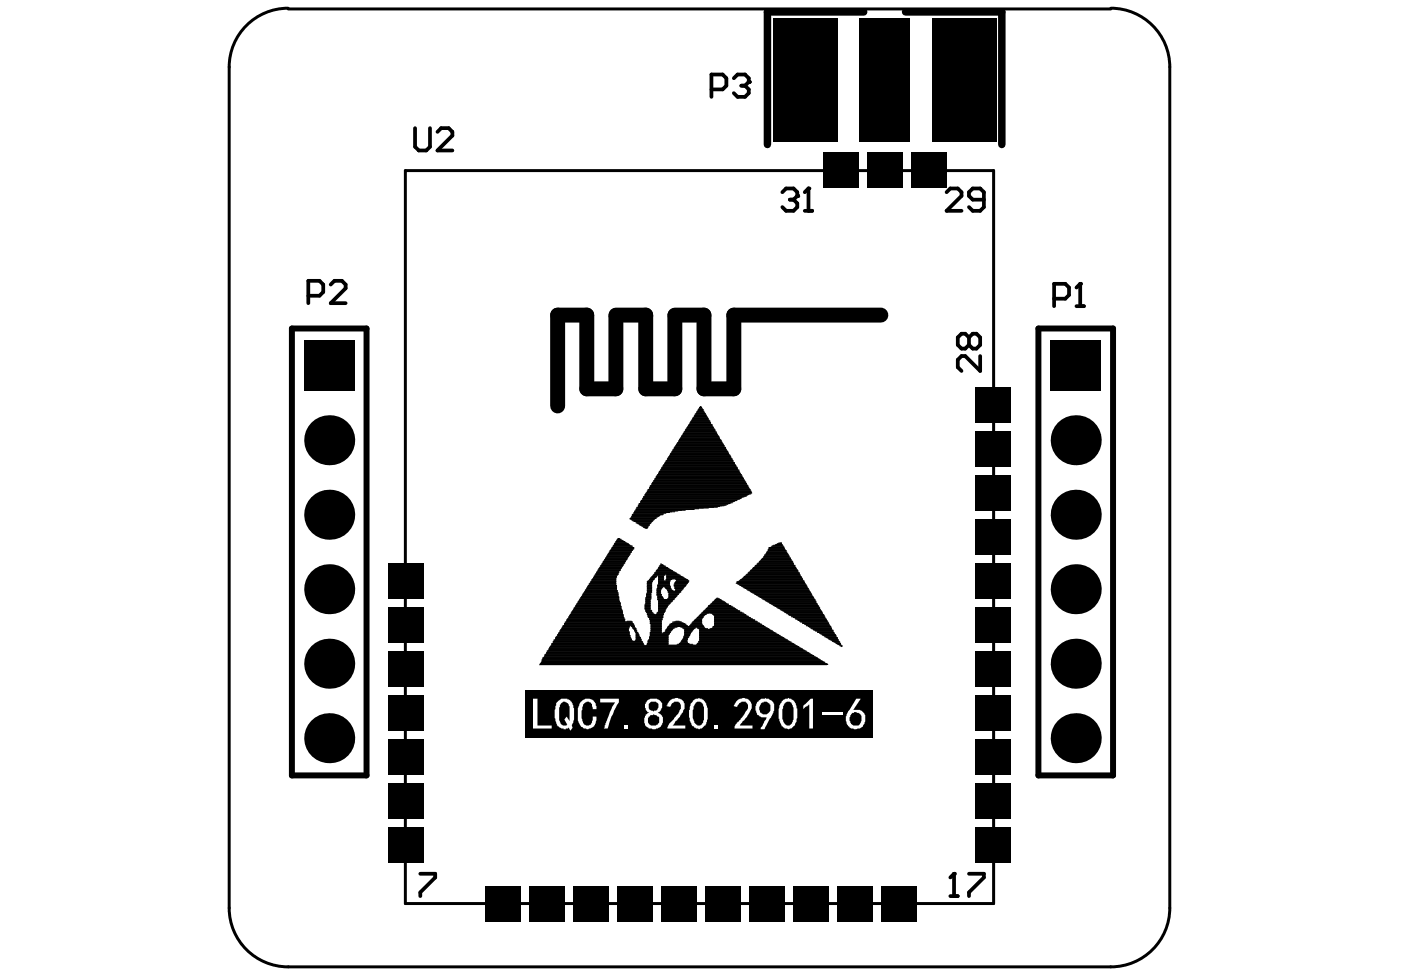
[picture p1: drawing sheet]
<svg xmlns="http://www.w3.org/2000/svg" width="289mm" height="202mm" viewBox="0 0 289 202" stroke-linecap="round" stroke-linejoin="round" font-family="sans-serif">
<g fill="#000">
<path d="M111.9 136.1h.8l-.8 .2h57.8l.9 .9h-59.4z"/>
<circle cx="154.4" cy="16.9" r=".38"/>
<circle cx="166.7" cy="38.9" r=".38"/>
<circle cx="164.4" cy="40.4" r=".38"/>
<circle cx="222.8" cy="58.5" r=".38"/>
<circle cx="196.8" cy="180.2" r=".38"/>
</g>
<path d="M127 65.3v14.9h-6v-15.2h-6v18.7M127 65h6.2v15.2h6v-15.1M139.2 65h6v15.2h6.1v-15.2h30.4" fill="none" stroke="#000" stroke-width="3.1"/>
<g fill="none" stroke="#000" stroke-width=".21">
<path d="M134.4 99.9h19.6M134.4 99.7h19.6M134.6 99.6h19.2M134.7 99.4h19.1M134.7 99.3h18.9M134.9 99.1h18.6M135 99h18.5M135 98.8h18.3M135.2 98.6h18.1M135.3 98.5h17.9M135.3 98.3h17.7M135.5 98.2h17.5"/>
<path d="M135.5 98h17.4M135.6 97.9h17.3M135.8 97.7h16.9M135.8 97.6h16.8M135.9 97.4h16.7M135.9 97.3h16.5M136.1 97.1h16.3M136.2 97h16.2M136.2 96.8h15.9M136.4 96.6h15.7M136.4 96.5h15.7M136.6 96.3h15.4"/>
<path d="M136.7 96.2h15.1M136.7 96h15.1M136.9 95.9h14.7M137 95.7h14.5M137 95.6h14.5M137.2 95.4h14.3M137.3 95.3h13.9M137.3 95.1h13.9M137.5 95h13.7M137.6 94.8h13.4M137.6 94.6h13.4M137.8 94.5h13.1"/>
<path d="M137.8 94.3h12.9M137.9 94.2h12.8M138.1 94h12.5M138.1 93.9h12.5M138.2 93.7h12.2M138.2 93.6h12.1M138.4 93.4h11.9M138.6 93.3h11.5M138.6 93.1h11.5M138.7 93h11.3M138.7 92.8h11.1M138.9 92.7h10.9"/>
<path d="M139 92.5h10.6M139 92.3h10.6M139.2 92.2h10.3M139.3 92h10M139.3 91.9h10M139.5 91.7h9.7M139.6 91.6h9.6M139.6 91.4h9.4M139.8 91.3h9.1M139.9 91.1h9M139.9 91h8.8M140.1 90.8h8.6"/>
<path d="M140.1 90.7h8.5M140.3 90.5h8.1M140.4 90.3h8M140.4 90.2h7.9M140.6 90h7.7M140.6 89.9h7.5M140.7 89.7h7.2M140.9 89.4h6.9M140.9 89.6h7M141 89.3h6.8M141 89.1h6.8M141.2 89h6.3"/>
<path d="M141.3 88.8h6.2M141.3 88.7h6.2M141.5 88.5h5.8M141.6 88.3h5.6M141.6 88.2h5.6M141.8 88h5.2M141.9 87.9h5M141.9 87.7h5M142.1 87.6h4.8M142.3 87.4h4.3M142.3 87.3h4.3M142.4 87.1h4.2"/>
<path d="M142.4 87h4M142.6 86.8h3.8M142.7 86.7h3.6M142.7 86.5h3.4M142.9 86.4h3.2M142.9 86.2h3M143 86h2.9M143.2 85.9h2.6M143.2 85.7h2.4M143.3 85.6h2.3M143.3 85.4h2.2M143.5 85.3h2"/>
<path d="M143.6 85.1h1.7M143.6 85h1.6M143.8 84.8h1.4M143.9 84.7h1.1M143.9 84.5h1.1M144.1 84.4h.8M144.3 84.2h.4M144.3 84h.4M144.4 83.9h.2M121.8 120h5.2M121.9 119.8h5.1M122.1 119.7h4.9"/>
<path d="M122.1 119.5h4.9M122.2 119.4h4.8M122.4 119.2h4.6M122.4 119.1h4.8M122.5 118.9h4.7M122.5 118.8h4.7M122.7 118.6h4.6M122.9 118.5h4.6M122.9 118.3h4.6M123 118.2h4.6M123 118h4.6M123.2 117.8h4.4"/>
<path d="M123.3 117.5h4.6M123.3 117.7h4.6M123.5 117.4h4.4M123.5 117.2h4.6M123.6 117.1h4.6M123.8 116.9h4.4M123.8 116.8h4.6M123.9 116.6h4.7M124.1 116.5h4.5M124.1 116.3h4.6M124.2 116.2h4.7M124.4 116h4.5"/>
<path d="M124.4 115.9h4.6M124.5 115.7h4.5M124.7 115.5h4.5M124.7 115.4h4.6M124.9 115.2h4.4M124.9 115.1h4.6M125 114.9h4.5M125.2 114.8h4.4M125.2 114.6h4.6M125.3 114.5h4.5M125.3 114.3h4.6M125.5 114.2h4.4"/>
<path d="M125.6 114h4.5M125.6 113.9h4.6M125.8 113.7h4.4M125.8 113.5h4.6M125.9 113.4h4.7M126.1 113.2h4.6M126.1 113.1h4.6M126.2 112.9h4.5M126.4 112.8h4M126.4 112.6h4M126.5 112.5h3.4M126.7 112.3h3.1"/>
<path d="M126.7 112.2h2.9M126.9 112h2.4M127 111.9h2M127 111.7h1.9M127.2 111.5h1.4M127.2 111.4h1M127.3 111.2h.8M127.5 111.1h.3M129.9 107.1h5.1M129.9 106.9h5.4M130.1 106.8h5.2M130.2 107.2h4.7"/>
<path d="M130.2 106.6h5.4M130.2 106.5h5.7M130.4 107.4h4.3M130.4 106.3h5.7M130.4 106.2h6.3M130.6 106h6.3M130.7 107.6h3.9M130.7 105.9h6.6M130.7 105.7h7.4M130.9 105.6h8.3M130.9 105.4h8.9M131 105.2h10.3"/>
<path d="M131.2 107.9h3M131.2 107.7h3.2M131.2 105.1h12M131.2 104.9h12.9M131.3 104.8h14.8M131.3 104.6h16.6M131.5 108h2.6M131.6 104.5h16.8M131.6 104.3h17.7M131.6 104.2h18.2M131.8 108.2h2.1M131.8 104h18.3"/>
<path d="M131.8 103.9h18.8M131.9 108.3h2M132.1 103.7h18.9M132.1 103.6h19.1M132.1 103.4h19.4M132.2 108.5h1.6M132.2 103.3h19.8M132.4 103.1h19.7M132.6 108.6h1M132.6 102.9h20M132.6 102.8h20.3M132.7 108.8h.9"/>
<path d="M132.7 102.6h20.3M132.7 102.5h20.8M132.9 102.3h21.1M133 108.9h.5M133 102.2h21.1M133 102h21.4M133.2 101.9h21.7M133.2 101.7h21.8M133.3 101.6h21.7M133.5 120h1.1M133.5 101.4h21.4M133.5 101.3h21.4"/>
<path d="M133.6 119.8h1M133.6 101.1h21.1M133.6 100.9h21.1M133.8 119.7h.9M133.9 119.5h1M133.9 100.8h20.7M133.9 100.6h20.5M133.9 100.5h20.5M134.1 119.4h.9M134.1 119.2h.9M134.1 100.3h20.2M134.1 100.2h20.2"/>
<path d="M134.2 119.1h1.1M134.4 118.9h1.1M134.4 100h19.7M134.6 118.8h.9M134.7 118.6h2.5M134.9 118.5h2.3M135 118.3h4.6M135 118.2h4.5M135.2 118h4M135.3 117.7h3.4M135.3 117.8h3.6M135.5 117.5h2.9"/>
<path d="M135.6 117.4h2.5M135.8 120h2.3M135.8 119.8h2.4M135.8 119.7h1.1M135.8 119.5h1.1M135.8 119.4h1.1M135.8 119.2h1.1M135.8 119.1h1.1M135.8 118.9h1.1M135.8 118.8h1.1M135.8 117.2h2.1M135.8 117.1h1.8"/>
<path d="M135.9 116.9h1.4M135.9 116.8h1.3M136.1 116.6h.8M136.2 116.5h.5M136.2 116.3h.2M137.3 119.7h.9M137.3 119.5h1.3M137.3 118.5h2.6M137.5 119.4h4M137.5 119.2h3.7M137.5 119.1h3.5M137.5 118.9h3.2"/>
<path d="M137.5 118.8h2.9M137.5 118.6h2.8M139.3 120h2.6M139.3 119.5h2.5M139.5 119.8h2.6M139.5 119.7h2.4M152 120h13.8M152.4 119.8h13.4M152.6 119.7h13.1M152.7 119.5h12.8M153 119.4h12.5M153.2 119.2h12.1"/>
<path d="M153.3 119.1h12M153.5 118.9h11.7M153.6 118.8h11.4M153.8 118.6h11.2M154 118.5h10.9M154.3 118.3h10.6M154.3 118.2h10.6M154.4 118h10.2M154.7 117.7h9.9M154.7 117.8h9.9M154.9 117.5h9.5M155.2 117.4h9.1"/>
<path d="M155.2 117.2h9.1M155.3 117.1h8.8M155.6 116.9h8.4M155.6 116.8h8.4M155.8 116.6h8.2M156.1 116.5h7.6M156.1 116.3h7.6M156.3 116.2h7.4M156.6 116h6.9M156.6 115.9h6.9M156.7 115.7h6.6M156.9 115.5h6.3"/>
<path d="M157 115.4h6.2M157.2 115.2h5.8M157.3 115.1h5.7M157.5 114.9h5.4M157.5 114.8h5.2M157.6 114.6h5.1M157.6 114.5h5M158 114.3h4.6M158 114.2h4.4M158.1 114h4.2M158.1 113.9h4.2M158.3 113.7h3.8"/>
<path d="M158.4 113.5h3.7M158.4 113.4h3.6M158.6 113.2h3.2M158.6 113.1h3.2M158.6 112.9h3.1M159 112.8h2.7M159.2 112.6h2.3M159.5 112.5h1.8M160 112.3h1.3M160.3 112.2h.9M160.6 112h.6M111.8 136.4h57.9"/>
<path d="M111.8 136.3h57.7M111.8 136.1h57.4M111.9 136h57.1M111.9 135.8h56.8M111.9 135.7h56.7M112.2 135.5h56.1M112.2 135.4h55.8M112.4 135.2h55.4M112.4 135.1h55.1M112.5 134.9h54.7M112.7 134.7h54.3M112.7 134.6h54"/>
<path d="M112.8 134.4h53.6M112.8 134.3h53.5M113 134.1h53M113.2 134h52.5M113.2 133.8h52.3M113.3 133.7h51.9M113.3 133.5h51.6M113.5 133.4h51.2M113.6 133.2h50.8M113.8 132.8h18.9M113.8 132.9h18.9M113.8 133.1h19.1"/>
<path d="M114.1 132.6h18.5M114.1 132.4h18.5M114.1 132.3h18.3M114.2 132.1h16.2M114.2 132h16M114.5 131.8h15.7M114.5 131.7h15.6M114.5 131.5h15.6M114.7 131.4h15.2M114.8 131.2h15.1M115 131.1h14.9M115 130.9h14.8"/>
<path d="M115.2 130.8h14.6M115.2 130.6h14.6M115.3 130.4h14.5M115.5 130.3h14.3M115.5 130.1h14.1M115.6 130h14M115.6 129.8h14M115.8 129.7h13.8M115.9 129.5h13.9M115.9 129.4h13.9M116.1 129.2h13.7M116.1 129.1h14.8"/>
<path d="M116.4 128.9h14.3M116.4 128.8h14.3M116.4 128.6h14.2M116.5 128.5h13.9M116.5 128.3h13.9M116.9 128.1h12M116.9 128h12M116.9 127.8h12M117 127.7h11.9M117.2 127.5h11.5M117.3 127.4h11.4M117.3 127.2h11.3"/>
<path d="M117.5 127.1h11.1M117.5 126.9h11.1M117.6 126.8h11M117.8 126.6h10.6M117.8 126.5h10.6M117.9 126.3h10.5M117.9 126.1h10.5M118.1 126h10.3M118.2 125.8h10M118.2 125.7h10M118.4 125.5h9.7M118.4 125.4h9.7"/>
<path d="M118.5 125.2h9.6M118.7 125.1h9.4M118.7 124.9h9.2M118.9 124.8h9M118.9 124.6h9M119 124.5h8.9M119.2 124.3h8.7M119.2 124.1h8.6M119.3 124h8.5M119.5 123.8h8.1M119.5 123.7h8.1M119.6 123.5h8"/>
<path d="M119.8 123.4h7.8M119.8 123.2h7.8M119.9 123.1h7.7M120.1 122.9h7.4M120.1 122.8h7.4M120.2 122.6h7.3M120.2 122.5h7.3M120.4 122.3h7.1M120.5 122.2h6.8M120.5 122h6.8M120.7 121.8h6.6M120.7 121.7h6.5"/>
<path d="M120.9 121.5h6.3M121 121.4h6.2M121 121.2h6.2M121.2 121.1h6M121.2 120.9h6M121.3 120.8h5.9M121.5 120.6h5.5M121.5 120.5h5.5M121.6 120.3h5.4M121.8 120.2h5.2M125.5 136.6h44.6M129.3 128.1h.9"/>
<path d="M130.2 129.2h.7M130.4 129.5h.6M130.4 129.4h.5M130.6 129.7h.6M130.7 129.8h.5M130.9 130.1h.4M130.9 130h.4M131 132.1h1.2M131 130.4h.5M131 130.3h.3M131.2 132h1M131.2 131.8h1"/>
<path d="M131.2 131.7h.9M131.2 131.5h.9M131.2 131.4h.7M131.2 131.2h.6M131.2 131.1h.6M131.2 130.9h.6M131.2 130.8h.4M131.2 130.6h.4M133 125.7h1.1M133 125.5h1.1M133 125.4h1.1M133 125.2h1.1"/>
<path d="M133 125.1h1.1M133 124.9h1.1M133 124.8h1.1M133 124.6h1.1M133.2 126.1h1.2M133.2 126h1.2M133.2 125.8h1M133.2 124.5h.9M133.2 124.3h.9M133.2 124.1h.9M133.2 124h.9M133.2 123.8h.9"/>
<path d="M133.2 123.7h.9M133.2 123.5h1M133.2 123.4h1M133.2 123.2h1M133.3 126.3h1.3M133.3 123.1h.9M133.3 122.9h.9M133.3 122.8h.9M133.3 122.6h.9M133.3 122.5h.9M133.3 133.1h30.8M133.5 126.8h1.7"/>
<path d="M133.5 126.6h1.4M133.5 126.5h1.2M133.5 122.3h.7M133.5 122.2h.9M133.5 122h.9M133.5 121.8h.9M133.5 121.7h.9M133.5 121.5h.9M133.5 121.4h.9M133.5 121.2h.9M133.5 121.1h.9M133.5 120.9h.9"/>
<path d="M133.5 120.8h.9M133.5 120.6h.9M133.5 120.5h.9M133.5 120.3h.9M133.5 120.2h.9M133.5 132.8h4.3M133.5 132.9h4.3M133.6 132.1h4.2M133.6 132.6h4.2M133.6 132.4h4.2M133.6 132.3h4.2M133.6 127.2h3.1"/>
<path d="M133.6 127.1h3.1M133.6 126.9h3.1M133.8 132h4M133.8 127.4h2.9M133.9 131.8h3.9M133.9 131.7h3.9M133.9 131.5h3.9M133.9 131.4h3.9M133.9 127.8h2.7M133.9 127.7h2.7M133.9 127.5h2.7M134.1 131.2h3.7"/>
<path d="M134.1 131.1h3.7M134.1 130.9h3.8M134.1 130.8h4M134.1 130.6h4M134.1 130.4h2.3M134.1 128.1h2.3M134.1 128.6h2.3M134.1 128.5h2.3M134.1 128.3h2.3M134.1 128h2.3M134.2 130.3h2.2M134.2 130.1h2.2"/>
<path d="M134.2 130h2.2M134.2 129.8h2.2M134.2 129.7h2.2M134.2 129.5h2.2M134.2 129.4h2.2M134.2 129.2h2.2M134.2 129.1h2.2M134.2 128.9h2.2M134.2 128.8h2.2M135.3 126.8h1.6M135.5 126.6h1.4M135.5 126.5h1.4"/>
<path d="M135.5 122.8h.9M135.5 122.6h.9M135.5 122.5h.7M135.5 122.3h.7M135.5 122.2h.7M135.5 122h.7M135.5 121.8h.7M135.5 121.7h.7M135.5 121.5h.9M135.5 121.4h.9M135.6 126.3h1.4M135.6 123.7h3.4"/>
<path d="M135.6 123.5h1.3M135.6 123.4h1.1M135.6 123.2h1.1M135.6 123.1h1M135.6 122.9h.8M135.6 121.2h1.1M135.6 121.1h1.1M135.6 120.9h2.6M135.6 120.8h2.5M135.6 120.6h2.5M135.8 126.1h1.4M135.8 126h1.4"/>
<path d="M135.8 125.8h1.4M135.8 125.7h1.5M135.8 125.5h1.5M135.8 125.4h1.7M135.8 125.2h1.8M135.8 125.1h1.8M135.8 124.9h2M135.8 124.8h2M135.8 124.6h2.3M135.8 124.5h2.4M135.8 124.3h2.4M135.8 124.1h2.8"/>
<path d="M135.8 124h2.9M135.8 123.8h2.9M135.8 120.5h2.3M135.8 120.3h2.3M135.8 120.2h2.3M136.9 130.4h1.3M137 121.1h1.2M137.2 130.3h1M137.2 130.1h1.2M137.2 121.2h1M137.3 130h1.3M137.3 129.8h1.4"/>
<path d="M137.3 121.4h1.1M137.5 129.7h1.4M137.5 121.5h.9M137.6 129.5h1.6M137.6 129.4h2M137.6 123.5h1.4M137.6 121.8h1.3M137.6 121.7h1M137.8 129.2h7.4M137.8 123.4h1.4M137.8 122.2h2.6M137.8 122h2.6"/>
<path d="M137.9 129.1h3.9M137.9 123.2h1.4M137.9 123.1h1.6M137.9 122.9h1.7M137.9 122.8h1.7M137.9 122.6h2M137.9 122.5h2M137.9 122.3h2.2M138.1 128.9h3.4M138.1 128.8h3.4M138.4 128.6h2.8M138.7 128.5h2.2"/>
<path d="M138.7 128.3h1.9M139 120.9h2.3M139 120.8h2.5M139 120.6h2.5M139 120.5h2.6M139.2 121.8h1.4M139.2 121.4h1.7M139.2 121.2h1.8M139.2 121.1h2M139.2 120.3h2.6M139.2 120.2h2.7M139.3 121.7h1.4"/>
<path d="M139.3 121.5h1.6M139.3 128.1h.8M139.5 136.7h30.6M139.6 132.9h3.3M140.1 132.8h2M140.3 132.6h1.5M140.4 129.4h4.8M140.4 132.4h1.4M140.6 132.1h1M140.6 132.3h1M140.7 132h1.1M140.7 129.5h2.8"/>
<path d="M140.9 131.8h.9M140.9 131.7h.9M141 131.5h.9M141 131.4h1.1M141 131.2h1.1M141 129.7h2.2M141.2 131.1h1.1M141.2 130.9h1.1M141.2 130.8h1.2M141.2 130.6h1.2M141.2 130.4h1.4M141.2 130.3h1.5"/>
<path d="M141.2 130.1h1.5M141.2 130h1.7M141.2 129.8h1.8M142.3 129.1h2.7M142.4 128.9h2.5M142.4 128.8h2.5M142.7 128.6h2M142.7 128.5h2M142.9 128.3h1.8M143 128.1h1.7M143.2 128h1.5M143.3 127.8h1.4"/>
<path d="M143.5 127.7h1.2M143.6 132.9h20.4M143.6 127.5h1.3M143.8 129.5h1.5M143.8 132.8h19.9M143.8 127.4h1.2M143.9 132.6h19.4M143.9 127.2h1.1M144.1 129.7h1.8M144.1 132.4h19.1M144.1 132.3h18.8M144.1 127.1h1.1"/>
<path d="M144.3 132.1h18.3M144.3 132h18.1M144.3 131.8h17.8M144.3 131.7h17.5M144.3 131.5h17.4M144.3 131.4h17M144.3 131.2h16.7M144.3 131.1h16.6M144.3 130.9h16.3M144.3 130.8h16M144.3 130.6h15.8M144.3 130.4h15.5"/>
<path d="M144.3 130.3h15.2M144.3 130.1h15M144.3 130h14.7M144.3 129.8h14.4M144.3 126.9h1M144.4 126.8h1.2M144.6 126.6h1.2M144.7 126.5h8.6M144.9 126.3h8.1M145 126.1h7.6M145.2 126h7.4M145.3 125.8h6.8"/>
<path d="M145.5 125.7h6.5M145.6 125.5h6M145.8 125.4h5.7M145.9 125.2h5.3M146.1 125.1h4.9M146.1 124.9h4.6M146.4 129.7h12.2M146.4 124.8h3.9M146.4 136.9h24.2M146.6 124.6h3.7M146.7 124.5h3.1M146.9 129.5h11.4"/>
<path d="M146.9 126.6h6.6M146.9 124.3h2.7M147 129.4h11M147 129.2h10.8M147 126.8h6.8M147 124.1h2.5M147.2 124h2M147.2 126.9h6.8M147.3 129.1h10.2M147.3 123.8h1.6M147.3 128.1h8.8M147.3 128.9h9.9"/>
<path d="M147.3 128.8h9.7M147.3 128.6h9.4M147.3 128.5h9.3M147.3 128.3h9M147.3 128h8.3M147.3 127.8h8.3M147.3 127.7h7.9M147.3 127.5h7.6M147.3 127.4h7.4M147.3 127.2h7.1M147.3 127.1h7M147.5 123.7h1.2"/>
<path d="M147.6 123.5h.8M147.8 123.4h.3M151.8 120.3h14.2M152 120.2h14M152.1 120.5h14M152.4 120.6h13.9M152.6 120.8h13.7M152.9 120.9h13.5M153.2 121.1h13.2M153.3 121.2h13.3M153.6 121.4h13.1M154 121.5h12.7"/>
<path d="M154.1 121.7h12.8M154.4 121.8h12.5M154.7 122h12.3M154.9 122.2h12.3M155.2 122.3h12M155.5 122.5h11.8M155.6 122.6h11.7M156 122.8h11.5M156.3 122.9h11.2M156.4 123.1h11.3M156.7 123.2h11.1M157 123.4h10.8"/>
<path d="M157.2 123.5h10.8M157.5 123.7h10.6M157.8 123.8h10.3M158 124h10.3M158.3 124.1h10M158.6 124.3h9.7M158.7 124.5h9.7M159 124.6h9.6M159.3 124.8h9.3M159.5 124.9h9.2M159.8 125.1h9.1M160.1 125.2h8.8"/>
<path d="M160.3 125.4h8.7M160.4 137.1h10.3M160.6 125.5h8.4M160.9 125.7h8.3M161 125.8h8.2M161.3 126h8M161.7 126.1h7.8M161.8 126.3h7.7M162.1 126.5h7.6M162.3 126.6h7.4M162.6 126.8h7.2M162.7 126.9h7.3"/>
<path d="M163.2 127.2h6.9M163.2 127.1h6.8M163.7 127.4h6.4M164 127.5h6.3M164.1 127.7h6.3M164.4 127.8h6M164.6 128h6M164.9 128.1h5.7M165 128.3h5.7M165.5 128.6h5.4M165.5 128.5h5.4M166 128.8h5"/>
<path d="M166.3 129.1h4.9M166.3 128.9h4.7M166.7 129.2h4.6M166.9 129.4h4.4M167.2 129.5h4.3M167.3 129.7h4.2M167.7 129.8h3.8M167.8 130h4M168.1 130.1h3.7M168.6 130.4h3.4M168.6 130.3h3.2M169 130.6h3.1"/>
<path d="M169.2 130.8h2.9M169.5 130.9h2.8M169.7 131.1h2.7M170 131.2h2.4M170.1 131.4h2.3M170.4 131.5h2.3M170.7 131.7h2M170.9 131.8h1.8M171.2 132h1.7M171.5 132.1h1.4M171.7 132.3h1.3M172 132.4h1.2"/>
<path d="M172.3 132.6h.9M172.4 132.8h1M172.7 132.9h.7M173 133.1h.5M173.2 133.2h.5M173.5 133.4h.2"/>
</g>
<path d="M178.1 2.5h-19.8v27.3M186.7 2.5h19.9v27.3" fill="none" stroke="#000" stroke-width="1.5"/>
<path d="M60.2 67.8h15.4v92.1h-15.4zM214.1 67.8h15.4v92.1h-15.4z" fill="none" stroke="#000" stroke-width="1.2"/>
<path d="M83.6 35.2h121.3v151.2h-121.3z" fill="none" stroke="#000" stroke-width=".62"/>
<g fill="none" stroke="#000" stroke-width=".77">
<path d="M146.7 18.4h2.3l.8-.7v-1.6l-.8-.7h-2.3v4.6M151.3 16.1l.8-.7h1.5l.8 .7v.8l-.8 .8M152.9 17.7h.7M153.6 17.7l.8 .7v.8l-.8 .8h-1.5l-.8-.8M85.6 26.4v3.9l.8 .7h1.5l.8-.7v-3.9M90.2 27.2l.8-.8h1.5l.8 .8v.8l-3.1 3h3.1M161.3 39.6l.8-.7h1.6l.7 .7v.8l-.7 .8M166 39.6l.7-.7v4.6M195.2 39.6l.8-.7h1.5l.8 .7v.8l-3.1 3.1h3.1M68.2 58.7l.8-.8h1.5l.8 .8v.8l-3.1 3h3.1M162.9 41.2h.8M163.7 41.2l.7 .7v.8l-.7 .8h-1.6l-.8-.8"/>
<path d="M166 43.5h1.5M202.9 41.2h-2.3l-.8-.8v-.8l.8-.7h1.5l.8 .7v3.1l-.8 .8h-1.5l-.8-.8M222 59.3l.8-.8v4.7M63.6 61h2.3l.8-.8v-1.5l-.8-.8h-2.3v4.6M199.8 69.6v1.5M199.8 69.6l.8-.8h.8l.7 .8v1.5l-.7 .8h-.8l-.8-.8M199.8 69.6l-.7-.8h-.8l-.8 .8v1.5l.8 .8h.8l.7-.8M202.1 73.4v3.1l-3-3.1h-.8l-.8 .8v1.6l.8 .7M217.4 61.6h2.3l.8-.8v-1.5l-.8-.8h-2.3v4.7M222 63.2h1.5M86.7 180.2h3.1v.8l-3.1 3.1v.7M196 184.8h1.5"/>
<path d="M196 181l.8-.8v4.6M199.8 180.2h3.1v.8l-3.1 3.1v.7"/>
</g>
<path d="M108.4 142.4h71.6v9.9h-71.6z" fill-rule="evenodd" fill="#000"/>
<g fill="#fff">
<path d="M109.9 144.1h.9v5.6h3v.6h-3.9z"/>
<path d="M119.6 144.9h.2a1.61 1.61 0 0 1 2.4-.5h.2l.3 .6h.2l.1 1.3h-.8l-.1-.8a.77 .77 0 0 0-.4-.7 .77 .77 0 0 0-.8 .1l-.4 .1-.3 .5a5 5 0 0 0 .2 3.8 .95 .95 0 0 0 1.1 .4 .95 .95 0 0 0 .6-1l.1-.1v-.8h.8v.8l-.3 .9a1.9 1.9 0 0 1-2.5 .6l-.3-.1a3.7 3.7 0 0 1-.7-3.1v-.8z"/>
<path d="M123.8 144.1h3.8v.8l-.1 .3h-.2a23.1 23.1 0 0 0-2 5.1h-.8v-.2h.2a15.1 15.1 0 0 1 2.2-5.2h-3.1z"/>
<path d="M128.7 149.5h.8v.8h-.8z"/>
<path d="M137.9 144.7l.2-.1a2.47 2.47 0 0 1 2.2-.5l.3 .2a1.9 1.9 0 0 1 .3 2.4l-.6 1.1-.7 .8-.3 .1-.6 1h2.6v.6h-3.7l.3-1 1.1-1 .5-.8 .3-.2 .3-.6a1.32 1.32 0 0 0-.3-2 1.01 1.01 0 0 0-1.1 .3h-.1l-.4 .8-.7-.1z"/>
<path d="M147.2 149.5h.7v.8h-.7z"/>
<path d="M151.8 144.7l.2-.1a2.47 2.47 0 0 1 2.1-.5 1.9 1.9 0 0 1 .8 2.3l-.8 1.4-.6 .8-.3 .1-.6 1h2.6v.6h-3.7v-.2a1.2 1.2 0 0 1 .6-1.1v-.1l.6-.5 .5-.7h.1l.5-1a1.32 1.32 0 0 0 .3-1.7 1.27 1.27 0 0 0-2 .5l-.1 .3-.7-.1z"/>
<path d="M165.7 145.5l1.5-1.4h.5v6.2h-.8v-4.9l-1.2 .9z"/>
<path d="M169.7 146.9h4.1v.4h-4.1z"/>
<path d="M114.7 145l.3-.3a1.91 1.91 0 0 1 2.5-.3l.4 .3v.3h.2a8.5 8.5 0 0 1 .1 4l-.3 .5 .2 .6-.5 .6-.3-.6h-.1v.2h-.5v.1h-.5v-.1h-.1a1.21 1.21 0 0 1-1.1-.6h-.2l-.1-.5a6.1 6.1 0 0 1 0-3.8zM115.5 145.4l-.2 1a6.8 6.8 0 0 0 .3 2.9l.3 .2a1.01 1.01 0 0 0 1.1 0l-.6-1.1 .5-.6 .6 .9v-3h-.2v-.3a1.24 1.24 0 0 0-1.2-.7v.2z"/>
<path d="M133.5 144.4a2.7 2.7 0 0 1 2.7 .2 1.58 1.58 0 0 1-.6 2.4 1.67 1.67 0 0 1 .6 2.8v.2l-1 .4-1.4-.1v-.2l-.6-.3a2.3 2.3 0 0 1 0-2.3v-.2l.6-.3v-.1h-.3v-.2a1.47 1.47 0 0 1 0-2.1zM133.8 147.8v.2a1.09 1.09 0 0 0 0 1.2 1.09 1.09 0 0 0 1.1 .5h.4v-.2h.2a1.32 1.32 0 0 0 .3-1.7l-.9-.5h-.2v.2h-.6v.2zM133.8 145.2v.3a.77 .77 0 0 0 .6 1.1 1.01 1.01 0 0 0 1.3-.4 1.01 1.01 0 0 0-.2-1.3l-.5-.2a1.1 1.1 0 0 0-1.2 .5z"/>
<path d="M142.9 144.6l.6-.5h.4l.2-.1 1.1 .4a3.9 3.9 0 0 1 .7 2.5v1.4l-.1 .3a2 2 0 0 1-.9 1.5l-.6 .3-1-.3a1.55 1.55 0 0 1-.9-1.2l-.3-.9v-1.6h.2v-.1a2.45 2.45 0 0 1 .6-1.7zM143.5 144.9l-.3 .6a4.6 4.6 0 0 0 .1 3.7l.2 .1a.87 .87 0 0 0 .9 .3 .87 .87 0 0 0 .6-.7v-.3h.2v-.8a4.2 4.2 0 0 0-.5-2.9l-.3-.2z"/>
<path d="M156.1 144.9l.9-.8h.8v-.1h.2v.1a1.68 1.68 0 0 1 1.6 2.2l-.1 .7-1.9 3.4h-.7v-.3l1.1-1.7 .1-.4h-.1a1.6 1.6 0 0 1-2-1.3 2.02 2.02 0 0 1 .1-1.8zM156.9 145.2v.2a1.13 1.13 0 0 0-.2 1.3 1.18 1.18 0 0 0 1.5 .5 1.18 1.18 0 0 0 .7-1.4v-.1a1.07 1.07 0 0 0-1.1-1h-.3v.2h-.3z"/>
<path d="M161.2 144.7l.6-.4a1.54 1.54 0 0 1 2.2 .6l.1 .5a5.8 5.8 0 0 1-.1 4.1v.2l-.3 .1a1.34 1.34 0 0 1-1.6 .5h-.3v-.2l-.6-.3-.5-1.1v-.4h-.1v-.8a3.8 3.8 0 0 1 .6-2.8zM161.8 145v.2a5.1 5.1 0 0 0-.5 3.2h.2l.2 .6a.96 .96 0 0 0 1 .6 .96 .96 0 0 0 .8-.9l.2-.7a4.9 4.9 0 0 0-.5-3.1h-.2a.74 .74 0 0 0-1 .1z"/>
<path d="M176.6 144.1h.9l-1.5 2.3a1.92 1.92 0 0 1 2.4 1.4v1.1l-.1 .4h-.2l-.1 .5-.3 .2v.1l-.8 .2a1.7 1.7 0 0 1-2.3-1.4 1.63 1.63 0 0 1 .1-1.7l.2-.5zM175.4 147.5v.3a1 1 0 0 0 0 1.1 1.2 1.2 0 0 0 2 .4l.1-.4a1.61 1.61 0 0 0 0-1.4l-.1-.3-.8-.3h-.5v.1h-.3l-.3 .5z"/>
</g>
<g fill="#000">
<circle cx="182.4" cy="16.4" r="4.5"/>
<circle cx="67.9" cy="90.8" r="5.2"/>
<circle cx="221.8" cy="90.8" r="5.2"/>
<circle cx="67.9" cy="106.2" r="5.2"/>
<circle cx="221.8" cy="106.2" r="5.2"/>
<circle cx="67.9" cy="121.5" r="5.2"/>
<circle cx="67.9" cy="136.9" r="5.2"/>
<circle cx="221.8" cy="121.5" r="5.2"/>
<circle cx="221.8" cy="136.9" r="5.2"/>
<circle cx="67.9" cy="152.3" r="5.2"/>
<circle cx="221.8" cy="152.3" r="5.2"/>
</g>
<g fill="#000">
<path d="M159.3 3.7h13.4v25.5h-13.4z" fill-rule="evenodd"/>
<path d="M177.2 3.7h10.5v25.5h-10.5z" fill-rule="evenodd"/>
<path d="M192.1 3.7h13.4v25.5h-13.4z" fill-rule="evenodd"/>
<path d="M169.7 31.5h7.3v7.2h-7.3z" fill-rule="evenodd"/>
<path d="M178.7 31.5h7.4v7.2h-7.4z" fill-rule="evenodd"/>
<path d="M187.8 31.5h7.4v7.2h-7.4z" fill-rule="evenodd"/>
<path d="M62.7 70.2h10.4v10.5h-10.4z" fill-rule="evenodd"/>
<path d="M201.2 79.9h7.3v7.2h-7.3z" fill-rule="evenodd"/>
<path d="M216.6 70.2h10.5v10.5h-10.5z" fill-rule="evenodd"/>
<path d="M201.2 98h7.3v7.4h-7.3z" fill-rule="evenodd"/>
<path d="M201.2 89h7.3v7.2h-7.3z" fill-rule="evenodd"/>
<path d="M80.1 116.2h7.2v7.3h-7.2z" fill-rule="evenodd"/>
<path d="M201.2 107.1h7.3v7.4h-7.3z" fill-rule="evenodd"/>
<path d="M201.2 116.2h7.3v7.3h-7.3z" fill-rule="evenodd"/>
<path d="M80.1 134.3h7.2v7.4h-7.2z" fill-rule="evenodd"/>
<path d="M80.1 125.2h7.2v7.4h-7.2z" fill-rule="evenodd"/>
<path d="M201.2 134.3h7.3v7.4h-7.3z" fill-rule="evenodd"/>
<path d="M201.2 125.2h7.3v7.4h-7.3z" fill-rule="evenodd"/>
<path d="M80.1 143.4h7.2v7.3h-7.2z" fill-rule="evenodd"/>
<path d="M80.1 152.4h7.2v7.4h-7.2z" fill-rule="evenodd"/>
<path d="M201.2 143.4h7.3v7.3h-7.3z" fill-rule="evenodd"/>
<path d="M201.2 152.4h7.3v7.4h-7.3z" fill-rule="evenodd"/>
<path d="M80.1 170.7h7.2v7.2h-7.2z" fill-rule="evenodd"/>
<path d="M80.1 161.6h7.2v7.3h-7.2z" fill-rule="evenodd"/>
<path d="M201.2 170.7h7.3v7.2h-7.3z" fill-rule="evenodd"/>
<path d="M201.2 161.6h7.3v7.3h-7.3z" fill-rule="evenodd"/>
<path d="M100.1 182.7h7.2v7.4h-7.2z" fill-rule="evenodd"/>
<path d="M109.2 182.7h7.2v7.4h-7.2z" fill-rule="evenodd"/>
<path d="M118.2 182.7h7.3v7.4h-7.3z" fill-rule="evenodd"/>
<path d="M127.3 182.7h7.3v7.4h-7.3z" fill-rule="evenodd"/>
<path d="M136.4 182.7h7.2v7.4h-7.2z" fill-rule="evenodd"/>
<path d="M145.5 182.7h7.2v7.4h-7.2z" fill-rule="evenodd"/>
<path d="M154.6 182.7h7.2v7.4h-7.2z" fill-rule="evenodd"/>
<path d="M163.7 182.7h7.2v7.4h-7.2z" fill-rule="evenodd"/>
<path d="M172.7 182.7h7.3v7.4h-7.3z" fill-rule="evenodd"/>
<path d="M181.8 182.7h7.3v7.4h-7.3z" fill-rule="evenodd"/>
</g>
<path d="M59.4 1.7a12.2 12.2 0 0 0-12.1 12.1v173.5a12.2 12.2 0 0 0 12.1 12.1h169.7a12.2 12.2 0 0 0 12.1-12.1v-173.5a12.2 12.2 0 0 0-12.1-12.1M59.4 1.8h169.7" fill="none" stroke="#000" stroke-width=".62"/>
</svg>
